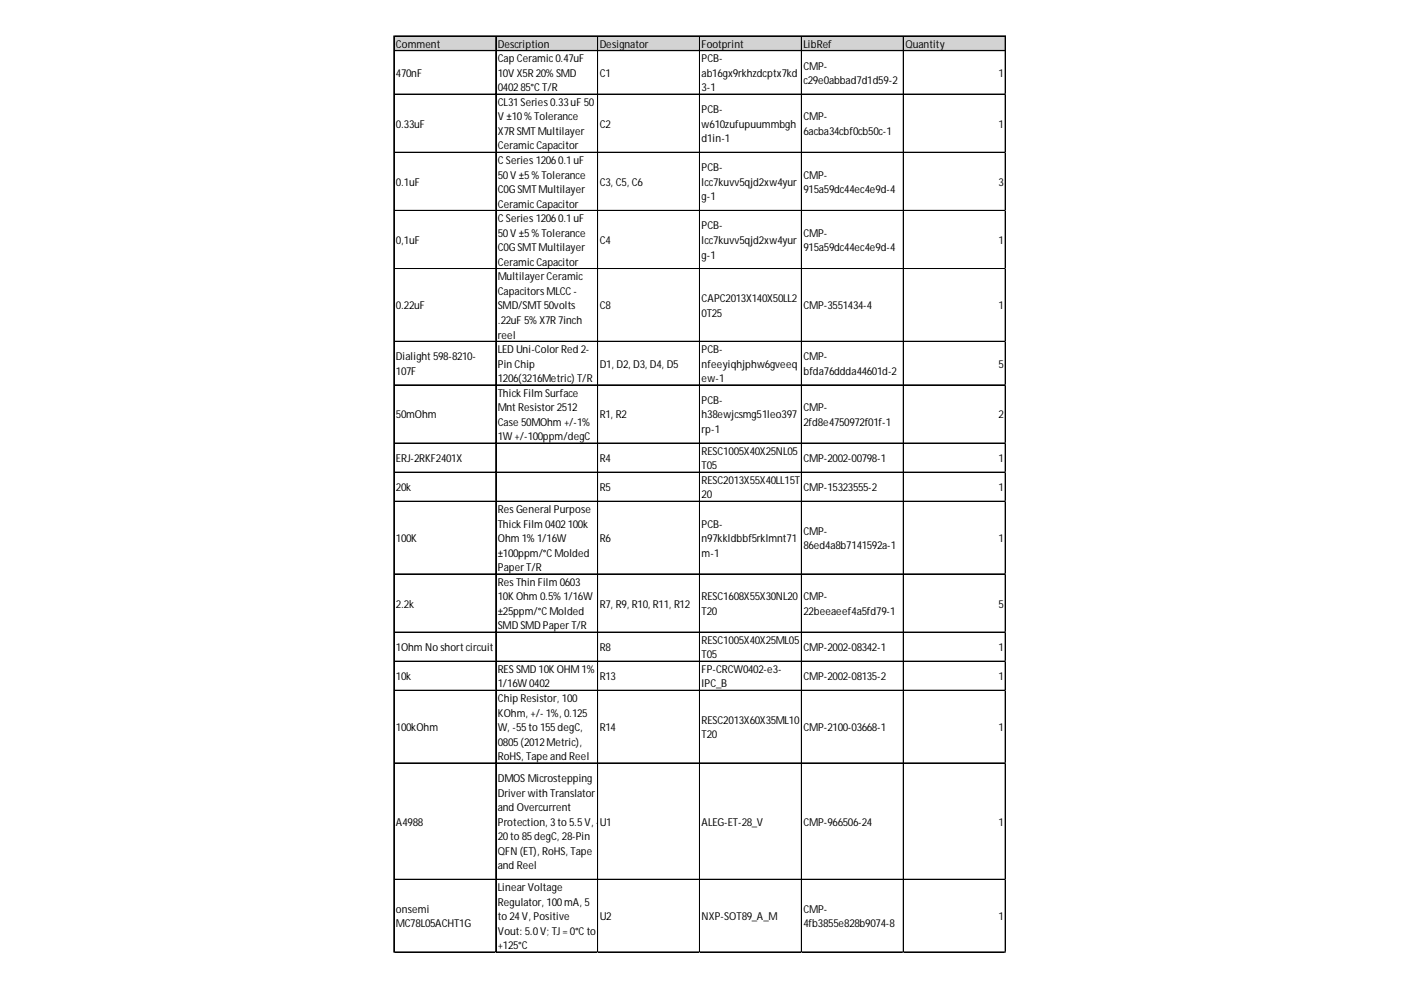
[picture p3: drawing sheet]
<svg xmlns="http://www.w3.org/2000/svg" width="297mm" height="210mm" viewBox="0 0 297 210" stroke-linecap="round" stroke-linejoin="round" font-family="sans-serif">
<defs><g id="words">
<g font-size="2.3">
<text x="84" y="10.1">Comment</text>
<text x="105.6" y="10.1">Description</text>
<text x="127.2" y="10.1">Designator</text>
<text x="148.8" y="10.1">Footprint</text>
<text x="170.4" y="10.1">LibRef</text>
<text x="192" y="10.1">Quantity</text>
<text x="84" y="16.3">470nF</text>
<text x="105.6" y="13.2">Cap Ceramic0.47uF</text>
<text x="105.6" y="16.3">10V X5R 20% SMD</text>
<text x="127.2" y="16.3">C1</text>
<text x="148.8" y="13.2">PCB-</text>
<text x="148.8" y="16.3">ab16gx9rkhzdcptx7kd</text>
<text x="170.4" y="14.7">CMP-</text>
<text x="170.4" y="17.8">c29e0abbad7d1d59-2</text>
<text x="211.7" y="16.3">1</text>
<text x="105.6" y="19.4">040285°C T/R</text>
<text x="105.6" y="22.4">CL31Series 0.33uF 50</text>
<text x="148.8" y="19.4">3-1</text>
<text x="148.8" y="24">PCB-</text>
<text x="84" y="27.1">0.33uF</text>
<text x="105.6" y="25.5">V ±10% Tolerance</text>
<text x="105.6" y="28.6">X7R SMT Multilayer</text>
<text x="127.2" y="27.1">C2</text>
<text x="148.8" y="27.1">w610zufupuummbgh</text>
<text x="170.4" y="25.5">CMP-</text>
<text x="170.4" y="28.6">6acba34cbf0cb50c-1</text>
<text x="211.7" y="27.1">1</text>
<text x="105.6" y="31.7">CeramicCapacitor</text>
<text x="105.6" y="34.8">C Series 12060.1uF</text>
<text x="148.8" y="30.2">d1in-1</text>
<text x="84" y="39.4">0.1uF</text>
<text x="105.6" y="37.9">50V ±5% Tolerance</text>
<text x="105.6" y="40.9">C0GSMT Multilayer</text>
<text x="127.2" y="39.4">C3, C5, C6</text>
<text x="148.8" y="36.3">PCB-</text>
<text x="148.8" y="39.4">lcc7kuvv5qjd2xw4yur</text>
<text x="170.4" y="37.9">CMP-</text>
<text x="170.4" y="40.9">915a59dc44ec4e9d-4</text>
<text x="211.7" y="39.4">3</text>
<text x="105.6" y="44">CeramicCapacitor</text>
<text x="105.6" y="47.1">C Series 12060.1uF</text>
<text x="148.8" y="42.5">g-1</text>
<text x="84" y="51.7">0,1uF</text>
<text x="105.6" y="50.2">50V ±5% Tolerance</text>
<text x="105.6" y="53.3">C0GSMT Multilayer</text>
<text x="127.2" y="51.7">C4</text>
<text x="148.8" y="48.7">PCB-</text>
<text x="148.8" y="51.7">lcc7kuvv5qjd2xw4yur</text>
<text x="170.4" y="50.2">CMP-</text>
<text x="170.4" y="53.3">915a59dc44ec4e9d-4</text>
<text x="211.7" y="51.7">1</text>
<text x="105.6" y="56.4">CeramicCapacitor</text>
<text x="105.6" y="59.4">Multilayer Ceramic</text>
<text x="148.8" y="54.8">g-1</text>
<text x="84" y="65.6">0.22uF</text>
<text x="105.6" y="62.5">Capacitors MLCC -</text>
<text x="105.6" y="65.6">SMD/SMT 50volts</text>
<text x="127.2" y="65.6">C8</text>
<text x="148.8" y="64.1">CAPC2013X140X50LL2</text>
<text x="170.4" y="65.6">CMP-3551434-4</text>
<text x="211.7" y="65.6">1</text>
<text x="105.6" y="68.7">.22uF 5% X7R 7inch</text>
<text x="105.6" y="71.8">reel</text>
<text x="148.8" y="67.2">0T25</text>
<text x="84" y="76.4">Dialight 598-8210-</text>
<text x="105.6" y="74.9">LED Uni-Color Red 2-</text>
<text x="105.6" y="77.9">Pin Chip</text>
<text x="127.2" y="77.9">D1, D2, D3, D4, D5</text>
<text x="148.8" y="74.9">PCB-</text>
<text x="148.8" y="77.9">nfeeyiqhjphw6gveeq</text>
<text x="170.4" y="76.4">CMP-</text>
<text x="211.7" y="77.9">5</text>
<text x="84" y="79.5">107F</text>
<text x="105.6" y="81">1206(3216Metric) T/R</text>
<text x="148.8" y="81">ew-1</text>
<text x="170.4" y="79.5">bfda76ddda44601d-2</text>
<text x="84" y="88.7">50mOhm</text>
<text x="105.6" y="84.1">Thick Film Surface</text>
<text x="105.6" y="87.2">Mnt Resistor 2512</text>
<text x="127.2" y="88.7">R1, R2</text>
<text x="148.8" y="85.6">PCB-</text>
<text x="148.8" y="88.7">h38ewjcsmg51leo397</text>
<text x="170.4" y="87.2">CMP-</text>
<text x="211.7" y="88.7">2</text>
<text x="105.6" y="90.3">Case 50MOhm +/-1%</text>
<text x="105.6" y="93.4">1W +/-100ppm/degC</text>
<text x="148.8" y="91.8">rp-1</text>
<text x="170.4" y="90.3">2fd8e4750972f01f-1</text>
<text x="84" y="98">ERJ-2RKF2401X</text>
<text x="127.2" y="98">R4</text>
<text x="148.8" y="96.4">RESC1005X40X25NL05</text>
<text x="148.8" y="99.5">T05</text>
<text x="170.4" y="98">CMP-2002-00798-1</text>
<text x="211.7" y="98">1</text>
<text x="84" y="104.1">20k</text>
<text x="127.2" y="104.1">R5</text>
<text x="148.8" y="102.6">RESC2013X55X40LL15T</text>
<text x="148.8" y="105.7">20</text>
<text x="170.4" y="104.1">CMP-15323555-2</text>
<text x="211.7" y="104.1">1</text>
<text x="105.6" y="108.8">Res General Purpose</text>
<text x="105.6" y="111.9">Thick Film 0402100k</text>
<text x="148.8" y="111.9">PCB-</text>
<text x="170.4" y="113.4">CMP-</text>
<text x="84" y="114.9">100K</text>
<text x="105.6" y="114.9">Ohm 1% 1/16W</text>
<text x="105.6" y="118">±100ppm/°C Molded</text>
<text x="127.2" y="114.9">R6</text>
<text x="148.8" y="114.9">n97kkldbbf5rklmnt71</text>
<text x="148.8" y="118">m-1</text>
<text x="170.4" y="116.5">86ed4a8b7141592a-1</text>
<text x="211.7" y="114.9">1</text>
<text x="105.6" y="121.1">Paper T/R</text>
<text x="105.6" y="124.2">Res Thin Film 0603</text>
<text x="84" y="128.8">2.2k</text>
<text x="105.6" y="127.3">10K Ohm 0.5% 1/16W</text>
<text x="105.6" y="130.4">±25ppm/°C Molded</text>
<text x="127.2" y="128.8">R7, R9, R10, R11, R12</text>
<text x="148.8" y="127.3">RESC1608X55X30NL20</text>
<text x="148.8" y="130.4">T20</text>
<text x="170.4" y="127.3">CMP-</text>
<text x="170.4" y="130.4">22beeaeef4a5fd79-1</text>
<text x="211.7" y="128.8">5</text>
<text x="105.6" y="133.4">SMD SMD Paper T/R</text>
<text x="148.8" y="136.5">RESC1005X40X25ML05</text>
<text x="84" y="138.1">1Ohm No short circuit</text>
<text x="105.6" y="142.7">RES SMD 10K OHM1%</text>
<text x="127.2" y="138.1">R8</text>
<text x="148.8" y="139.6">T05</text>
<text x="148.8" y="142.7">FP-CRCW0402-e3-</text>
<text x="170.4" y="138.1">CMP-2002-08342-1</text>
<text x="211.7" y="138.1">1</text>
<text x="84" y="144.2">10k</text>
<text x="105.6" y="145.8">1/16W 0402</text>
<text x="105.6" y="148.8">Chip Resistor, 100</text>
<text x="127.2" y="144.2">R13</text>
<text x="148.8" y="145.8">IPC_B</text>
<text x="170.4" y="144.2">CMP-2002-08135-2</text>
<text x="211.7" y="144.2">1</text>
<text x="84" y="155">100kOhm</text>
<text x="105.6" y="151.9">KOhm, +/- 1%, 0.125</text>
<text x="105.6" y="155">W, -55to 155degC,</text>
<text x="127.2" y="155">R14</text>
<text x="148.8" y="153.5">RESC2013X60X35ML10</text>
<text x="170.4" y="155">CMP-2100-03668-1</text>
<text x="211.7" y="155">1</text>
<text x="105.6" y="158.1">0805(2012Metric),</text>
<text x="105.6" y="161.2">RoHS, Tape and Reel</text>
<text x="148.8" y="156.6">T20</text>
<text x="105.6" y="165.8">DMOS Microstepping</text>
<text x="105.6" y="168.9">Driver with Translator</text>
<text x="105.6" y="172">and Overcurrent</text>
<text x="84" y="175.1">A4988</text>
<text x="105.6" y="175.1">Protection, 3to 5.5V, -</text>
<text x="105.6" y="178.1">20to 85degC, 28-Pin</text>
<text x="127.2" y="175.1">U1</text>
<text x="148.8" y="175.1">ALEG-ET-28_V</text>
<text x="170.4" y="175.1">CMP-966506-24</text>
<text x="211.7" y="175.1">1</text>
<text x="105.6" y="181.2">QFN (ET), RoHS, Tape</text>
<text x="105.6" y="184.3">and Reel</text>
<text x="105.6" y="188.9">Linear Voltage</text>
<text x="84" y="193.6">onsemi</text>
<text x="84" y="196.6">MC78L05ACHT1G</text>
<text x="105.6" y="192">Regulator, 100mA, 5</text>
<text x="105.6" y="195.1">to 24V, Positive</text>
<text x="127.2" y="195.1">U2</text>
<text x="148.8" y="195.1">NXP-SOT89_A_M</text>
<text x="170.4" y="193.6">CMP-</text>
<text x="170.4" y="196.6">4fb3855e828b9074-8</text>
<text x="211.7" y="195.1">1</text>
<text x="105.6" y="198.2">Vout: 5.0V; TJ =0°C to</text>
<text x="105.6" y="201.3">+125°C</text>
</g>
</g></defs>
<path d="M83.6 7.7h129.7v3.1h-129.7z" fill="#d3d3d3"/>
<g fill="none" stroke="#000" stroke-width=".21">
<path d="M83.5 7.6v194.4M83.6 7.6v194.4M83.6 7.6h129.7M83.6 7.7h129.7M83.6 10.7h129.7M83.6 10.8h129.7M83.6 19.9h129.7M105.1 7.8v194.2M105.2 7.8v194.2M126.7 7.8v194.2M126.8 7.8v194.2M148.3 7.8v194.2"/>
<path d="M148.4 7.8v194.2M169.9 7.8v194.2M170 7.8v194.2M191.5 7.8v194.2M191.6 7.8v194.2M213.1 7.8v194.2M213.2 7.8v194.2M83.6 20h129.7M83.6 32.3h129.7M83.6 44.6h129.7M83.6 44.7h129.7M83.6 56.9h129.7"/>
<path d="M83.6 57h129.7M83.6 72.3h129.7M83.6 72.4h129.7M83.6 81.6h129.7M83.6 81.7h129.7M83.6 93.9h129.7M83.6 94h129.7M83.6 100.1h129.7M83.6 100.2h129.7M83.6 106.3h129.7M83.6 121.7h129.7M83.6 121.8h129.7"/>
<path d="M83.6 134h129.7M83.6 134.1h129.7M83.6 140.2h129.7M83.6 140.3h129.7M83.6 146.3h129.7M83.6 146.4h129.7M83.6 161.8h129.7M83.6 186.4h129.7M83.6 186.5h129.7M83.6 201.8h129.7M83.6 201.9h129.7"/>
</g>
<path d="M83.5 202h.1" fill="none" stroke="#e0e0e0" stroke-width=".21"/>
<path d="M83.5 202h.1z" fill="#e0e0e0"/>
<path d="M105.1 202h.1" fill="none" stroke="#e0e0e0" stroke-width=".21"/>
<path d="M105.1 202h.1z" fill="#e0e0e0"/>
<path d="M126.7 202h.1" fill="none" stroke="#e0e0e0" stroke-width=".21"/>
<path d="M126.7 202h.1z" fill="#e0e0e0"/>
<path d="M148.3 202h.1" fill="none" stroke="#e0e0e0" stroke-width=".21"/>
<path d="M148.3 202h.2z" fill="#e0e0e0"/>
<path d="M169.9 202h.1" fill="none" stroke="#e0e0e0" stroke-width=".21"/>
<path d="M169.9 202h.2z" fill="#e0e0e0"/>
<path d="M191.5 202h.1" fill="none" stroke="#e0e0e0" stroke-width=".21"/>
<path d="M191.5 202h.2z" fill="#e0e0e0"/>
<path d="M213.1 202h.1" fill="none" stroke="#e0e0e0" stroke-width=".21"/>
<path d="M213.1 202h.2z" fill="#e0e0e0"/>
<path d="M213.3 19.9h.1" fill="none" stroke="#e0e0e0" stroke-width=".21"/>
<path d="M213.3 19.9v.2z" fill="#e0e0e0"/>
<path d="M213.3 32.3h.1" fill="none" stroke="#e0e0e0" stroke-width=".21"/>
<path d="M213.3 32.3v.1z" fill="#e0e0e0"/>
<path d="M213.3 44.6h.1" fill="none" stroke="#e0e0e0" stroke-width=".21"/>
<path d="M213.3 44.6v.2z" fill="#e0e0e0"/>
<path d="M213.3 56.9h.1" fill="none" stroke="#e0e0e0" stroke-width=".21"/>
<path d="M213.3 56.9v.2z" fill="#e0e0e0"/>
<path d="M213.3 72.3h.1" fill="none" stroke="#e0e0e0" stroke-width=".21"/>
<path d="M213.3 72.3v.2z" fill="#e0e0e0"/>
<path d="M213.3 81.6h.1" fill="none" stroke="#e0e0e0" stroke-width=".21"/>
<path d="M213.3 81.6v.2z" fill="#e0e0e0"/>
<path d="M213.3 93.9h.1" fill="none" stroke="#e0e0e0" stroke-width=".21"/>
<path d="M213.3 93.9v.2z" fill="#e0e0e0"/>
<path d="M213.3 100.1h.1" fill="none" stroke="#e0e0e0" stroke-width=".21"/>
<path d="M213.3 100.1v.1z" fill="#e0e0e0"/>
<path d="M213.3 106.3h.1" fill="none" stroke="#e0e0e0" stroke-width=".21"/>
<path d="M213.3 106.3v.1z" fill="#e0e0e0"/>
<path d="M213.3 121.7h.1" fill="none" stroke="#e0e0e0" stroke-width=".21"/>
<path d="M213.3 121.7v.1z" fill="#e0e0e0"/>
<path d="M213.3 134h.1" fill="none" stroke="#e0e0e0" stroke-width=".21"/>
<path d="M213.3 134v.2z" fill="#e0e0e0"/>
<path d="M213.3 140.2h.1" fill="none" stroke="#e0e0e0" stroke-width=".21"/>
<path d="M213.3 140.2v.1z" fill="#e0e0e0"/>
<path d="M213.3 146.3h.1" fill="none" stroke="#e0e0e0" stroke-width=".21"/>
<path d="M213.3 146.3v.2z" fill="#e0e0e0"/>
<path d="M213.3 161.8h.1" fill="none" stroke="#e0e0e0" stroke-width=".21"/>
<path d="M213.3 161.8v.1z" fill="#e0e0e0"/>
<path d="M213.3 186.4h.1" fill="none" stroke="#e0e0e0" stroke-width=".21"/>
<path d="M213.3 186.4v.2z" fill="#e0e0e0"/>
<path d="M213.3 201.8h.1" fill="none" stroke="#e0e0e0" stroke-width=".21"/>
<path d="M213.3 201.8v.2z" fill="#e0e0e0"/>
<use href="#words"/>
</svg>
